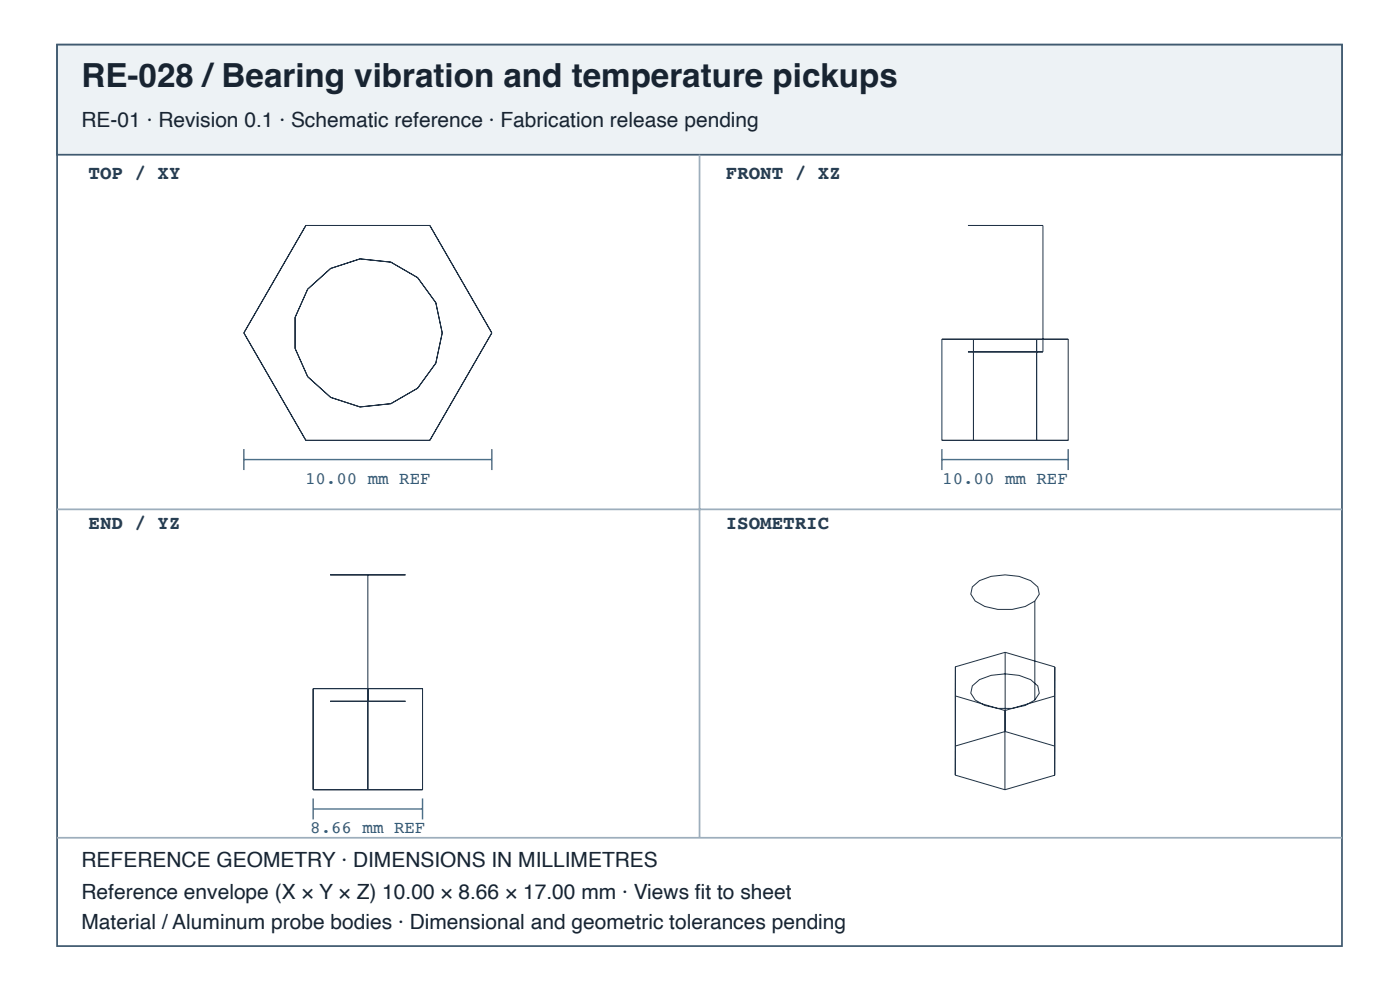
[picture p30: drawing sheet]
<svg xmlns="http://www.w3.org/2000/svg" width="297mm" height="210mm" viewBox="0 0 297 210" stroke-linecap="round" stroke-linejoin="round" font-family="sans-serif">
<defs><g id="words">
<text font-size="7" fill="#182431" x="17.3" y="18.4">RE-028 /Bearing vibration and temperature pickups</text>
<g font-size="4.4" fill="#182431">
<text x="17.3" y="26.9">RE-01 · Revision 0.1 · Schematic reference · Fabrication release pending</text>
<text x="17.3" y="183.9">REFERENCE GEOMETRY · DIMENSIONS IN MILLIMETRES</text>
<text x="17.3" y="190.6">Reference envelope (X × Y × Z) 10.00 × 8.66 × 17.00 mm · Views fi t to sheet</text>
<text x="17.3" y="196.9">Material / Aluminum probe bodies · Dimensional and geometric tolerances pending</text>
</g>
<g font-size="4.1" fill="#263d52">
<text x="18.8" y="38">TOP / XY</text>
<text x="154" y="38">FRONT / XZ</text>
<text x="18.8" y="112.1">END / YZ</text>
<text x="154" y="112.1">ISOMETRIC</text>
</g>
<g font-size="3.7" fill="#335b78">
<text x="64.7" y="102.6">10.00 mm REF</text>
<text x="199.9" y="102.6">10.00 mm REF</text>
<text x="65.8" y="176.7">8.66 mm REF</text>
</g>
</g></defs>
<path d="M12.1 9.5h272.6v191.1h-272.6z" fill="none" stroke="#405a70" stroke-width=".37"/>
<path d="M12.1 9.5h272.6v23.3h-272.6z" fill="#edf2f5"/>
<path d="M12.1 9.5h272.6v23.3h-272.6z" fill="none" stroke="#405a70" stroke-width=".37"/>
<path d="M148.4 32.8v144.8M12.1 108h272.6M12.1 177.6h272.6" fill="none" stroke="#9daebc" stroke-width=".37"/>
<g fill="none" stroke="#203246" stroke-width=".21">
<path d="M64.9 47.8h26.3l13.1 22.8-13.1 22.8h-26.3l-13.2-22.8zM205.4 47.8h15.9zM221.3 47.8v26.8M199.8 71.9h26.8v21.5h-26.8zM205.4 74.6h15.9zM206.5 71.9v21.5M219.9 71.9v21.5M70 121.9h16zM78 121.9v45.5M206.3 124.4l1.5-1.3a12.6 12.6 0 0 1 10.9 0l1.5 1.3 .3 1.6-1 1.4a11.6 11.6 0 0 1-12.6 0l-.9-1.4zM213.2 138.3v16.8M213.2 138.3l10.6 3.1"/>
<path d="M213.2 138.3l-10.5 3.1M219.5 127.4v21M66.4 146h23.2v21.4h-23.2zM70 148.7h16zM202.7 147.5v16.8M202.7 147.5l10.5 3.1M202.7 141.4v16.8M202.7 158.2v6.1M202.7 141.4v6.1M206.3 145.4l1.5-1.3a12.6 12.6 0 0 1 10.9 0l1.5 1.3 .3 1.6-1 1.4a11.6 11.6 0 0 1-12.6 0l-.9-1.5zM213.2 150.6v16.8M213.2 155.1l10.6 3.1v6.2"/>
<path d="M213.2 155.1l-10.5 3.1M223.8 141.4v23M223.8 141.4v6.2l-10.6 3M202.7 164.3l10.5 3.1M223.8 164.4l-10.6 3"/>
<circle cx="78" cy="70.6" r="15.8"/>
</g>
<path d="M51.7 95.2v4.5M51.7 97.4h52.6M104.3 95.2v4.5M199.8 97.4h26.8M199.8 95.2v4.5M226.6 95.2v4.5M66.4 169.3v4.4M66.4 171.5h23.2M89.6 169.3v4.4" fill="none" stroke="#466b86" stroke-width=".3"/>
<use href="#words"/>
</svg>
